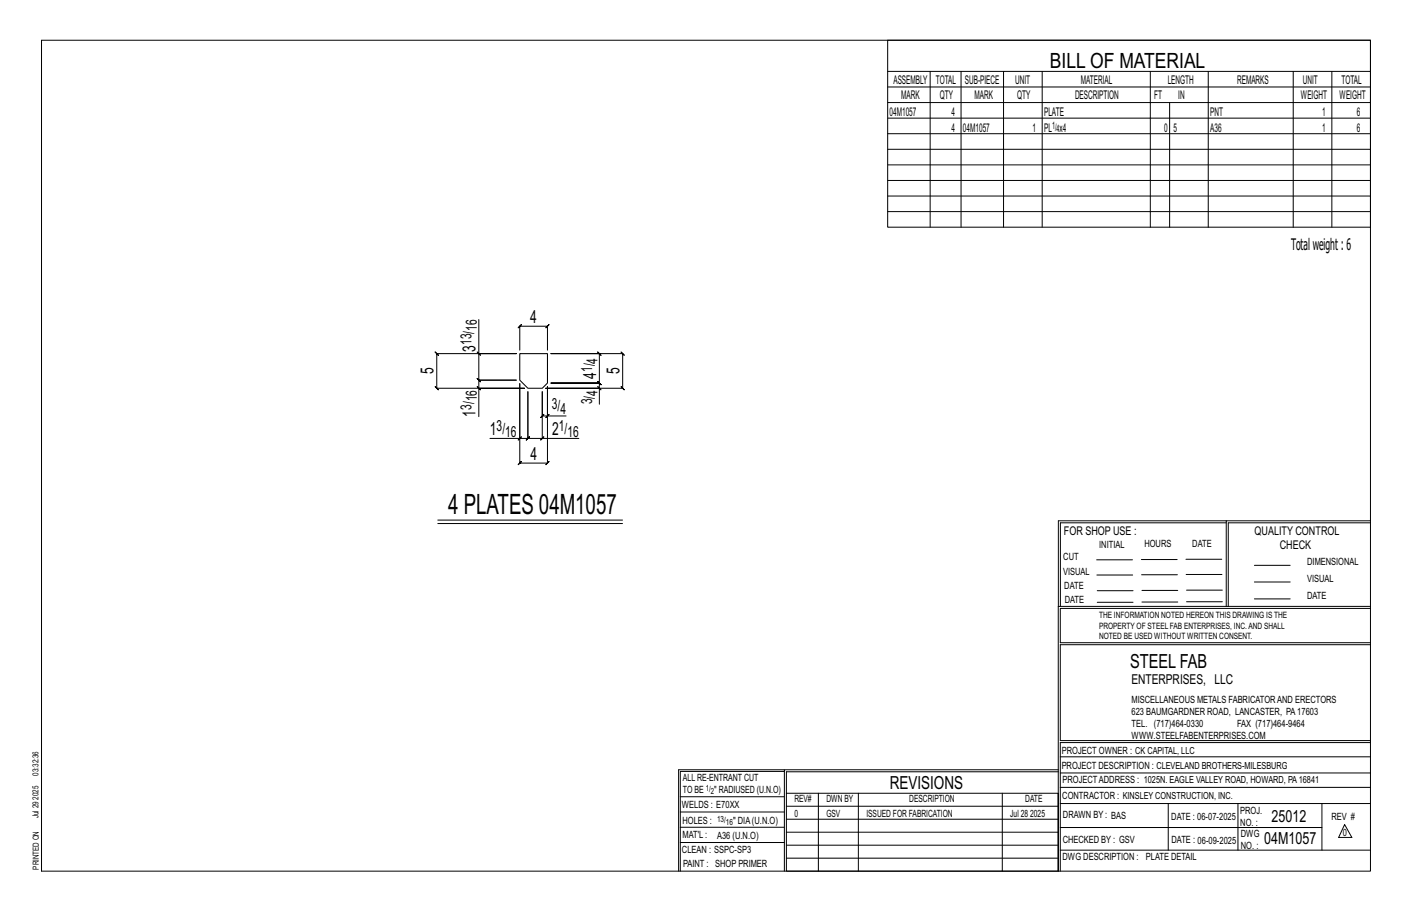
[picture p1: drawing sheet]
<svg xmlns="http://www.w3.org/2000/svg" width="432mm" height="279mm" viewBox="0 0 432 279" stroke-linecap="round" stroke-linejoin="round" font-family="sans-serif">
<defs><g id="words">
<text font-size="8.6" x="137" y="157">4 PLATES 04M1057</text>
<text font-size="6.4" x="321.1" y="20.7">BILL OF MATERIAL</text>
<text font-size="5.9" x="345.6" y="204.1">STEEL FAB</text>
<g font-size="5.5">
<text x="162.2" y="98.7">4</text>
<text x="145.4" y="107.6" transform="rotate(-90 145.4 107.6)">3</text>
<text x="132.6" y="114.4" transform="rotate(-90 132.6 114.4)">5</text>
<text x="182.3" y="115.8" transform="rotate(-90 182.3 115.8)">4</text>
<text x="189.4" y="114.4" transform="rotate(-90 189.4 114.4)">5</text>
<text x="145.4" y="127.4" transform="rotate(-90 145.4 127.4)">1</text>
<text x="149.8" y="133">1</text>
<text x="168.9" y="133">2</text>
<text x="162.2" y="140.6">4</text>
<text x="272.2" y="241.1">REVISIONS</text>
</g>
<g font-size="5.1">
<text x="388.9" y="251.3">25012</text>
<text x="386.6" y="258.1">04M1057</text>
</g>
<text font-size="4.9" x="394.8" y="76.4">Totalweight : 6</text>
<g font-size="4.7">
<text x="145.8" y="101.2" transform="rotate(-90 145.8 101.2)">16</text>
<text x="144.2" y="105.5" transform="rotate(-90 144.2 105.5)">13/</text>
<text x="181.1" y="113.8" transform="rotate(-90 181.1 113.8)">1/</text>
<text x="182.7" y="111.1" transform="rotate(-90 182.7 111.1)">4</text>
<text x="144.2" y="125.3" transform="rotate(-90 144.2 125.3)">3/</text>
<text x="145.8" y="122.7" transform="rotate(-90 145.8 122.7)">16</text>
<text x="168.8" y="124.9">3/</text>
<text x="181.1" y="123.6" transform="rotate(-90 181.1 123.6)">3/</text>
<text x="182.7" y="121" transform="rotate(-90 182.7 121)">4</text>
<text x="151.9" y="131.8">3/</text>
<text x="170.9" y="131.8">1/</text>
<text x="171.4" y="126.6">4</text>
<text x="154.5" y="133.4">16</text>
<text x="173.5" y="133.4">16</text>
</g>
<text font-size="4.2" x="346" y="209.1">ENTERPRISES, LLC</text>
<g font-size="3.7">
<text x="273.2" y="25.6">ASSEMBLY</text>
<text x="286.2" y="25.6">TOTAL</text>
<text x="295.1" y="25.6">SUB-PIECE</text>
<text x="310.4" y="25.6">UNIT</text>
<text x="330.5" y="25.6">MATERIAL</text>
<text x="357.1" y="25.6">LENGTH</text>
<text x="378.3" y="25.6">REMARKS</text>
<text x="398.4" y="25.6">UNIT</text>
<text x="410.2" y="25.6">TOTAL</text>
<text x="272.1" y="35.5">04M1057</text>
<text x="275.6" y="30.4">MARK</text>
<text x="287.4" y="30.4">QTY</text>
<text x="290.9" y="35.5">4</text>
<text x="298" y="30.4">MARK</text>
<text x="311" y="30.4">QTY</text>
<text x="319.3" y="35.5">PLATE</text>
<text x="328.7" y="30.4">DESCRIPTION</text>
<text x="353" y="30.4">FT</text>
<text x="360.3" y="30.4">IN</text>
<text x="370.1" y="35.5">PNT</text>
<text x="397.8" y="30.4">WEIGHT</text>
<text x="404.3" y="35.5">1</text>
<text x="409.6" y="30.4">WEIGHT</text>
<text x="415" y="35.5">6</text>
<text x="290.9" y="40.2">4</text>
<text x="294.5" y="40.2">04M1057</text>
<text x="315.8" y="40.2">1</text>
<text x="319.3" y="40.2">PL x4</text>
<text x="356" y="40.2">0</text>
<text x="358.9" y="40.2">5</text>
<text x="370.1" y="40.2">A36</text>
<text x="404.3" y="40.2">1</text>
<text x="415" y="40.2">6</text>
<text x="325.3" y="163.4">FOR SHOP USE :</text>
<text x="383.7" y="163.4">QUALITY CONTROL</text>
<text x="391.4" y="167.8">CHECK</text>
</g>
<g font-size="3.1">
<text x="321.7" y="39.4">1/</text>
<text x="323.1" y="40.5">4</text>
<text x="336.2" y="167.4">INITIAL</text>
<text x="350" y="167.1">HOURS</text>
<text x="364.6" y="167.2">DATE</text>
<text x="325.2" y="171.3">CUT</text>
<text x="399.8" y="172.8">DIMENSIONAL</text>
<text x="325.1" y="175.8">VISUAL</text>
<text x="399.8" y="177.9">VISUAL</text>
<text x="325.5" y="180">DATE</text>
<text x="325.7" y="184.4">DATE</text>
<text x="399.8" y="183.1">DATE</text>
<text x="346" y="215">MISCELLANEOUS METALS FABRICATORAND ERECTORS</text>
<text x="346" y="218.6">623 BAUMGARDNER ROAD, LANCASTER, PA17603</text>
<text x="346" y="225.8">WWW.STEELFABENTERPRISES.COM</text>
<text x="346" y="222.2">TEL. (717)464-0330</text>
<text x="378.3" y="222.2">FAX (717)464-9464</text>
<text x="324.7" y="230.5">PROJECT OWNER : CK CAPITAL, LLC</text>
<text x="208.8" y="238.8">ALL RE-ENTRANT CUT</text>
<text x="324.7" y="235.1">PROJECT DESCRIPTION : CLEVELAND BROTHERS-MILESBURG</text>
<text x="324.9" y="239.5">PROJECTADDRESS : 1025N. EAGLE VALLEY ROAD, HOWARD, PA16841</text>
<text x="208.8" y="242.5">TO BE</text>
<text x="218.4" y="242.5">&quot; RADIUSED (U.N.O)</text>
<text x="242.9" y="245.3">REV#</text>
<text x="252.7" y="245.3">DWN BY</text>
<text x="278.1" y="245.3">DESCRIPTION</text>
<text x="313.5" y="245.3">DATE</text>
<text x="324.9" y="244.2">CONTRACTOR : KINSLEY CONSTRUCTION, INC.</text>
<text x="208.5" y="247">WELDS : E70XX</text>
<text x="208.7" y="251.7">HOLES :</text>
<text x="224.2" y="251.8">&quot; DIA(U.N.O)</text>
<text x="242.9" y="249.9">0</text>
<text x="252.7" y="249.9">GSV</text>
<text x="264.9" y="249.9">ISSUED FOR FABRICATION</text>
<text x="309" y="249.9">Jul 28</text>
<text x="315" y="249.9">2025</text>
<text x="325.1" y="250">DRAWN BY : BAS</text>
<text x="358.2" y="250.5">DATE : 06-07-2025</text>
<text x="379.3" y="248.9">PROJ.</text>
<text x="407.2" y="250.5">REV #</text>
<text x="208.7" y="256.3">MAT'L :</text>
<text x="219.3" y="256.4">A36 (U.N.O)</text>
<text x="325" y="257.6">CHECKED BY : GSV</text>
<text x="358.3" y="257.7">DATE : 06-09-2025</text>
<text x="379.3" y="252.5">NO. :</text>
<text x="379.5" y="255.9">DWG</text>
<text x="410.6" y="255.5">0</text>
<text x="208.6" y="260.7">CLEAN : SSPC-SP3</text>
<text x="324.9" y="262.9">DWG DESCRIPTION :</text>
<text x="350.4" y="263">PLATE DETAIL</text>
<text x="379.5" y="259.5">NO. :</text>
<text x="208.9" y="265">PAINT : SHOP PRIMER</text>
</g>
<g font-size="2.7">
<text x="336.1" y="189">THE INFORMATION NOTED HEREON THIS DRAWING IS THE</text>
<text x="336.1" y="195.4">NOTED BE USED WITHOUT WRITTEN CONSENT.</text>
<text x="336.1" y="192.2">PROPERTY OF STEEL FAB ENTERPRISES, INC.AND SHALL</text>
</g>
<g font-size="2.6">
<text x="215.9" y="241.8">1/</text>
<text x="217.4" y="242.7">2</text>
<text x="219.3" y="251.1">13/</text>
<text x="222" y="252.1">16</text>
</g>
<g font-size="2.5">
<text x="11.7" y="237.1" transform="rotate(-90 11.7 237.1)">03:32:36</text>
<text x="11.8" y="244.4" transform="rotate(-90 11.8 244.4)">2025</text>
<text x="11.8" y="250.1" transform="rotate(-90 11.8 250.1)">Jul 29</text>
<text x="11.9" y="265.8" transform="rotate(-90 11.9 265.8)">PRINTED ON</text>
</g>
</g></defs>
<g fill="none" stroke="#000" stroke-width=".31">
<path d="M12.7 12.3h406.4v254h-406.4zM271.5 12.3h147.6v57.2h-147.6zM271.5 21.8h147.6M271.5 26.6h147.6M271.5 31.4h147.6M271.5 36.1h147.6M284.5 21.8v47.7M293.9 21.8v47.7M306.9 21.8v47.7M318.7 21.8v47.7M351.8 21.8v47.7M357.7 31.4v38.1"/>
<path d="M369.5 21.8v47.7M395.5 21.8v47.7M407.3 21.8v47.7M271.5 40.9h147.6M271.5 45.6h147.6M271.5 50.4h147.6M271.5 55.2h147.6M271.5 59.9h147.6M271.5 64.7h147.6M146.4 97.7v10.4h11.5h-24.3l-.5-.5 1 1-.5-.5v10.6l-.5-.5 1 1-.5-.5h26.8h-14v8.7M145.9 118.2l1 1zM145.9 107.6l1 1z"/>
<path d="M146.4 108.1v8.1l-.5-.5 1 1-.5-.5h11.5h-11.5l-.5-.5 1 1-.5-.5v2.5M159 107v-7.3l-.5 .5 1-1-.5 .5h8.4l-.5 .5 1-1-.5 .5v7.3M182.8 118.2l1 1zM183.3 118.7v-1.6l.5 .5-1-1 .5 .5h-14.8h14.8l.5 .5-1-1 .5 .5v-9l.5 .5-1-1 .5 .5h-14.8h21.9l-.5-.5 1 1-.5-.5v10.6l-.5-.5 1 1-.5-.5h-23.5h16.4v4.9M158.5 134.5l1-1zM159 134h2.4l-.5 .5 1-1-.5 .5v-14.3v14.3l-.5 .5 1-1-.5 .5h4.4M165.3 134.5l1-1zM167.4 127.2l.5-.5-1 1zM167.4 127.2h-1.6l.5-.5-1 1 .5-.5v-7.5v14.3h11.2M173.1 127.2h-5.7v-9v23.4l.5-.5-1 1 .5-.5h-8.4l.5-.5-1 1 .5-.5v-24.3v16.7h-9.2M133.9 159h56.5M375 159.8h-50.7v25.6"/>
<path d="M375 159.2h-51.3l-.1 107.1M419.1 159.2h-44.1v26.2M419.1 159.8h-43.5v25.6M133.9 160h56.5M335.4 171.1h10.9M335.4 175.8h11M349 171h11M349.1 175.7h11M362.7 171h10.9M362.7 175.6h11M383.6 172.8h11M383.6 177.9h11"/>
<path d="M323.7 185.4h95.4M335.5 184.1h11M335.5 180.6h11M349.2 184h11M349.2 180.5h11M362.9 180.4h10.9M362.9 184h10.9M383.6 183.1h11M419.1 186h-94.9v10.5h94.9M419.1 197.1h-94.9v29.3h94.9v.6h-94.9v39.3M239.9 235.8h-31.9v30.5M239.9 235.3h-32.4v31"/>
<path d="M323.6 235.3h-83.7v31M323.6 235.9h-83.1v6.6M324.2 236.3h94.9M324.2 231.4h94.9M208 252.9h31.9M208 257.5h31.9M208 243.6h31.9M208 248.2h31.9M240.5 242.5h83.1v23.8h-83.1zM240.5 258.4h83.1M240.5 254.4h83.1M240.5 250.4h83.1"/>
<path d="M240.5 246.5h83.1M250.3 242.5v23.8M262.5 242.5v23.8M306.5 242.5v23.8M324.2 253h80.1M324.2 245.6h94.9M324.2 259.9h94.9M324.2 240.7h94.9M357.3 245.6v14.3M378.6 245.6v14.3M404.3 245.6v14.3M411.2 252.1l2.2 3.9h-4z"/>
<path d="M240.5 262.3h83.1"/>
</g>
<path d="M159 108.1h8.4v9l-1.6 1.6h-4.4l-2.4-2.5z" fill="none" stroke="#000" stroke-width=".32"/>
<use href="#words"/>
</svg>
